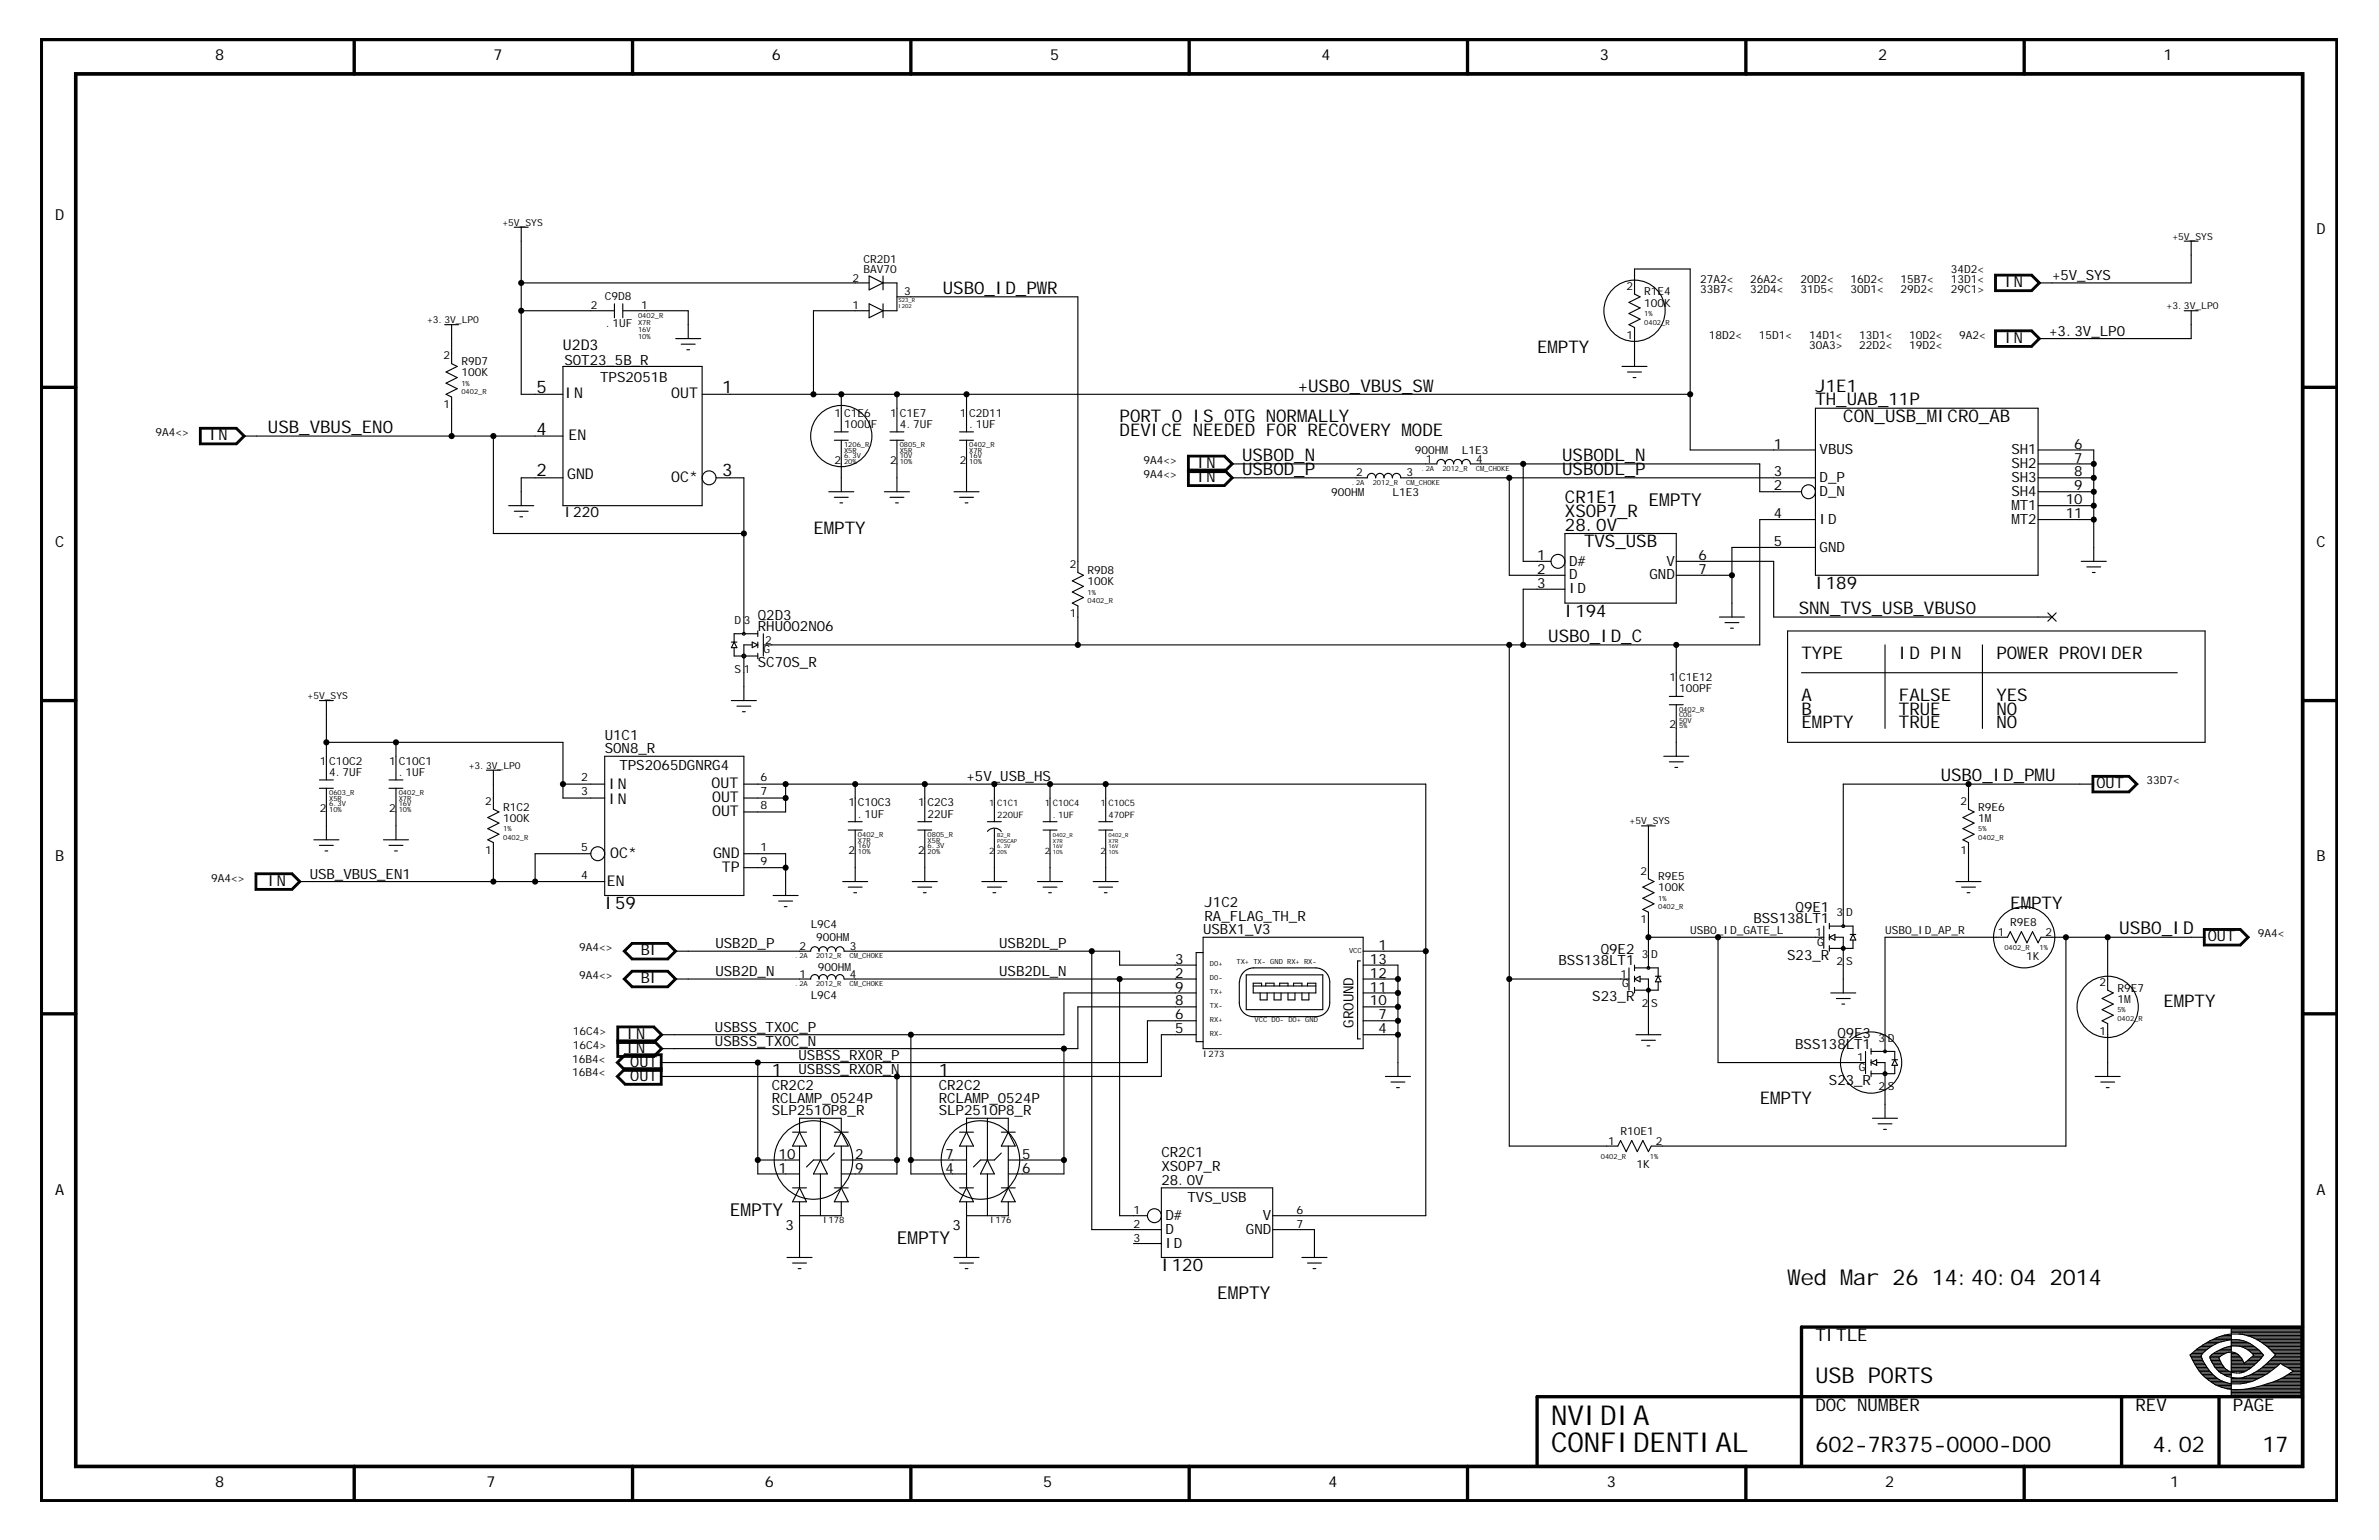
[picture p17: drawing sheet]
<svg xmlns="http://www.w3.org/2000/svg" width="432mm" height="279mm" viewBox="0 0 432 279" stroke-linecap="round" stroke-linejoin="round" font-family="sans-serif">
<defs><g id="words">
<g font-size="5">
<text x="281.5" y="263.5">CONFIDENTIAL</text>
<text x="281.5" y="258.5">NVIDIA</text>
</g>
<g font-size="4">
<text x="324.5" y="233.2">W</text>
<text x="326.8" y="233.2">ed M</text>
<text x="336.4" y="233.2">ar 26 14:40:04 2014</text>
<text x="329.5" y="250.9">USB PORTS</text>
<text x="329.5" y="263.5">602-7R375-0000-D00</text>
<text x="390.7" y="263.5">4.02</text>
<text x="410.6" y="263.5">17</text>
</g>
<g font-size="3.2">
<text x="171.1" y="53.3">USB0_ID_PW</text>
<text x="190.1" y="53.3">R</text>
<text x="279" y="64">EM</text>
<text x="282.8" y="64">PTY</text>
<text x="97.4" y="71.3">5</text>
<text x="131.1" y="71.3">1</text>
<text x="235.5" y="71">+USB0_VBUS_SW</text>
<text x="329.5" y="71">J1E1</text>
<text x="203.2" y="76.6">PORT 0 IS OTG NORM</text>
<text x="237.3" y="76.6">ALLY</text>
<text x="329.5" y="73.6">TH_UAB_11P</text>
<text x="334.6" y="76.6">CON_USB_M</text>
<text x="351.6" y="76.6">ICRO_AB</text>
<text x="48.6" y="78.6">USB_VBUS_EN0</text>
<text x="97.4" y="78.9">4</text>
<text x="203.2" y="79.1">DEVICE NEEDED FOR RECOVERY M</text>
<text x="225.4" y="83.7">USB0D_N</text>
<text x="256.3" y="79.1">ODE</text>
<text x="283.5" y="83.7">USB0DL_N</text>
<text x="97.4" y="86.4">2</text>
<text x="131.1" y="86.4">3</text>
<text x="225.4" y="86.2">USB0D_P</text>
<text x="283.5" y="86.2">USB0DL_P</text>
<text x="284" y="93.8">XSOP7_R</text>
<text x="284" y="91.2">CR1E1</text>
<text x="299.2" y="91.7">EM</text>
<text x="303.1" y="91.7">PTY</text>
<text x="147.6" y="96.8">EM</text>
<text x="151.4" y="96.8">PTY</text>
<text x="284" y="96.3">28.0V</text>
<text x="287.5" y="99.3">TVS_USB</text>
<text x="329.5" y="106.9">I189</text>
<text x="284" y="112">I194</text>
<text x="326.5" y="111.4">SNN_TVS_USB_VBUS0</text>
<text x="281" y="116.5">USB0_ID_C</text>
<text x="327" y="119.5">TYPE</text>
<text x="344.7" y="119.5">ID PIN</text>
<text x="362.3" y="119.5">POW</text>
<text x="368" y="119.5">ER PROVIDER</text>
<text x="327" y="129.6">B</text>
<text x="327" y="127.1">A</text>
<text x="344.7" y="129.6">TRUE</text>
<text x="344.7" y="127.1">FALSE</text>
<text x="362.3" y="127.1">YES</text>
<text x="362.3" y="129.6">NO</text>
<text x="327" y="132.2">EM</text>
<text x="330.8" y="132.2">PTY</text>
<text x="344.7" y="132.2">TRUE</text>
<text x="362.3" y="132.2">NO</text>
<text x="352.2" y="141.8">USB0_ID_PM</text>
<text x="371.2" y="141.8">U</text>
<text x="109.8" y="165">I59</text>
<text x="364.9" y="165">EM</text>
<text x="368.7" y="165">PTY</text>
<text x="384.7" y="169.5">USB0_ID</text>
<text x="392.7" y="182.7">EM</text>
<text x="396.4" y="182.7">PTY</text>
<text x="140.1" y="195.3">1</text>
<text x="170.4" y="195.3">1</text>
<text x="319.4" y="200.4">EM</text>
<text x="323.2" y="200.4">PTY</text>
<text x="132.5" y="220.6">EM</text>
<text x="136.4" y="220.6">PTY</text>
<text x="162.8" y="225.6">EM</text>
<text x="166.7" y="225.6">PTY</text>
<text x="210.8" y="230.7">I120</text>
<text x="220.9" y="235.7">EM</text>
<text x="224.8" y="235.7">PTY</text>
<text x="329.5" y="243.3">TITLE</text>
<text x="329.5" y="255.9">DOC NUM</text>
<text x="342.8" y="255.9">BER</text>
<text x="387.6" y="255.9">REV</text>
<text x="405.3" y="255.9">PAGE</text>
</g>
<g font-size="2.8">
<text x="39" y="10.9">8</text>
<text x="89.6" y="10.9">7</text>
<text x="140.1" y="10.9">6</text>
<text x="190.6" y="10.9">5</text>
<text x="239.8" y="10.9">4</text>
<text x="290.4" y="10.9">3</text>
<text x="340.9" y="10.9">2</text>
<text x="392.7" y="10.9">1</text>
<text x="10" y="40">D</text>
<text x="420.4" y="42.5">D</text>
<text x="363.9" y="52.1">IN</text>
<text x="363.9" y="62.2">IN</text>
<text x="38" y="79.9">IN</text>
<text x="217.4" y="84.9">IN</text>
<text x="217.4" y="87.4">IN</text>
<text x="10" y="99.3">C</text>
<text x="420.4" y="99.3">C</text>
<text x="380.5" y="143">OUT</text>
<text x="10" y="156.2">B</text>
<text x="48.6" y="160.7">IN</text>
<text x="420.4" y="156.2">B</text>
<text x="116.3" y="173.3">BI</text>
<text x="400.7" y="170.8">OUT</text>
<text x="116.3" y="178.4">BI</text>
<text x="113.8" y="188.5">IN</text>
<text x="113.8" y="191">IN</text>
<text x="114.4" y="196.1">OUT</text>
<text x="114.4" y="193.5">OUT</text>
<text x="10" y="216.8">A</text>
<text x="420.4" y="216.8">A</text>
<text x="39" y="269.8">8</text>
<text x="88.3" y="269.8">7</text>
<text x="138.8" y="269.8">6</text>
<text x="189.3" y="269.8">5</text>
<text x="241.1" y="269.8">4</text>
<text x="291.6" y="269.8">3</text>
<text x="342.1" y="269.8">2</text>
<text x="393.9" y="269.8">1</text>
</g>
<g font-size="2.7">
<text x="102.2" y="63.5">U2D3</text>
<text x="102.6" y="72.3">IN</text>
<text x="121.8" y="72.3">OUT</text>
<text x="103.2" y="79.9">EN</text>
<text x="102.9" y="86.8">GND</text>
<text x="121.8" y="87.4">OC*</text>
<text x="110.5" y="143.2">IN</text>
<text x="129.2" y="143">OUT</text>
<text x="110.5" y="145.8">IN</text>
<text x="129.3" y="145.5">OUT</text>
<text x="129.3" y="148.1">OUT</text>
<text x="110.8" y="155.6">OC*</text>
<text x="129.4" y="155.6">GND</text>
<text x="110.2" y="160.7">EN</text>
<text x="131" y="158.2">TP</text>
</g>
<g font-size="2.6">
<text x="372.4" y="50.8">+5V_SYS</text>
<text x="371.9" y="60.9">+3.3V_LP0</text>
<text x="102.4" y="66.2">SOT23_5B_R</text>
<text x="108.9" y="69.3">TPS2051B</text>
<text x="321.9" y="81.4">1</text>
<text x="330.3" y="82.4">VBUS</text>
<text x="365.1" y="82.4">SH1</text>
<text x="376.5" y="81.4">6</text>
<text x="376.5" y="83.9">7</text>
<text x="321.9" y="86.4">3</text>
<text x="321.9" y="89">2</text>
<text x="330.3" y="87.4">D_P</text>
<text x="330.3" y="90">D_N</text>
<text x="365.1" y="84.9">SH2</text>
<text x="365.1" y="87.4">SH3</text>
<text x="365.1" y="90">SH4</text>
<text x="376.5" y="86.4">8</text>
<text x="376.5" y="89">9</text>
<text x="102.4" y="93.8">I220</text>
<text x="321.9" y="94">4</text>
<text x="330.3" y="95">ID</text>
<text x="365.1" y="92.5">M</text>
<text x="365.1" y="95">M</text>
<text x="366.6" y="92.5">T1</text>
<text x="366.6" y="95">T2</text>
<text x="374.9" y="94">11</text>
<text x="374.9" y="91.5">10</text>
<text x="279" y="101.6">1</text>
<text x="308.3" y="101.6">6</text>
<text x="321.9" y="99.1">5</text>
<text x="330.3" y="100.1">GND</text>
<text x="279" y="104.1">2</text>
<text x="279" y="106.6">3</text>
<text x="284.8" y="102.6">D#</text>
<text x="284.8" y="105.1">D</text>
<text x="284.8" y="107.7">ID</text>
<text x="299.4" y="105.1">GND</text>
<text x="302.5" y="102.6">V</text>
<text x="308.3" y="104.1">7</text>
<text x="137.5" y="112.5">Q2D3</text>
<text x="137.5" y="114.5">RHU002N06</text>
<text x="137.5" y="121">SC70S_R</text>
<text x="109.8" y="136.7">SON8_R</text>
<text x="109.8" y="134.2">U1C1</text>
<text x="112.4" y="139.7">TPS2065DGNRG4</text>
<text x="175.4" y="141.8">+5V_USB_HS</text>
<text x="56.2" y="159.4">USB_VBUS_EN1</text>
<text x="218.6" y="164.5">J1C2</text>
<text x="218.6" y="167">RA_FLAG_TH_R</text>
<text x="318.2" y="167.5">BSS138LT1</text>
<text x="325.9" y="165.5">Q9E1</text>
<text x="129.8" y="172.1">USB2D_P</text>
<text x="181.4" y="172.1">USB2DL_P</text>
<text x="218.4" y="169.5">USBX1_V3</text>
<text x="250.2" y="172.3">1</text>
<text x="290.5" y="173.1">Q9E2</text>
<text x="129.8" y="177.1">USB2D_N</text>
<text x="181.4" y="177.1">USB2DL_N</text>
<text x="213.3" y="174.8">3</text>
<text x="213.3" y="177.4">2</text>
<text x="213.3" y="179.9">9</text>
<text x="248.6" y="174.8">13</text>
<text x="248.6" y="177.4">12</text>
<text x="248.6" y="179.9">11</text>
<text x="282.9" y="175.1">BSS138LT1</text>
<text x="324.4" y="174.1">S23_R</text>
<text x="213.3" y="182.4">8</text>
<text x="213.3" y="184.9">6</text>
<text x="248.6" y="182.4">10</text>
<text x="250.2" y="184.9">7</text>
<text x="289" y="181.7">S23_R</text>
<text x="129.8" y="187.2">USBSS_TX0C_P</text>
<text x="129.8" y="189.7">USBSS_TX0C_N</text>
<text x="213.3" y="187.5">5</text>
<text x="245.7" y="186.5" transform="rotate(-90 245.7 186.5)">GROUND</text>
<text x="250.2" y="187.5">4</text>
<text x="325.8" y="190.3">BSS138LT1</text>
<text x="333.5" y="188.2">Q9E3</text>
<text x="140.1" y="197.8">CR2C2</text>
<text x="144.9" y="194.8">USBSS_RX0R_N</text>
<text x="144.9" y="192.3">USBSS_RX0R_P</text>
<text x="170.4" y="197.8">CR2C2</text>
<text x="332" y="196.8">S23_R</text>
<text x="140.1" y="202.4">SLP2510P8_R</text>
<text x="140.1" y="200.1">RCLAM</text>
<text x="147.7" y="200.1">P_0524P</text>
<text x="170.4" y="200.1">RCLAM</text>
<text x="170.4" y="202.4">SLP2510P8_R</text>
<text x="178" y="200.1">P_0524P</text>
<text x="210.8" y="210">CR2C1</text>
<text x="141.3" y="210.2">10</text>
<text x="141.3" y="212.7">1</text>
<text x="155.2" y="210.2">2</text>
<text x="155.2" y="212.7">9</text>
<text x="171.6" y="210.2">7</text>
<text x="171.6" y="212.7">4</text>
<text x="185.5" y="210.2">5</text>
<text x="185.5" y="212.7">6</text>
<text x="210.8" y="212.5">XSOP7_R</text>
<text x="210.8" y="215">28.0V</text>
<text x="211.6" y="221.3">D#</text>
<text x="215.5" y="218">TVS_USB</text>
<text x="229.2" y="221.3">V</text>
<text x="142.6" y="223.1">3</text>
<text x="172.9" y="223.1">3</text>
<text x="211.6" y="223.8">D</text>
<text x="211.6" y="226.4">ID</text>
<text x="226.2" y="223.8">GND</text>
</g>
<g font-size="2.1">
<text x="105.5" y="141.8">2</text>
<text x="138" y="141.8">6</text>
<text x="105.5" y="144.3">3</text>
<text x="138" y="144.3">7</text>
<text x="138" y="146.8">8</text>
<text x="105.5" y="154.4">5</text>
<text x="138" y="154.4">1</text>
<text x="105.5" y="159.4">4</text>
<text x="138" y="156.9">9</text>
<text x="205.7" y="220.3">1</text>
<text x="235.3" y="220.3">6</text>
<text x="205.7" y="225.4">3</text>
<text x="205.7" y="222.8">2</text>
<text x="235.3" y="222.8">7</text>
</g>
<g font-size="2">
<text x="156.8" y="47.8">CR2D1</text>
<text x="154.7" y="51.1">2</text>
<text x="156.8" y="49.6">BAV70</text>
<text x="164.1" y="53.6">3</text>
<text x="295.2" y="52.6">2</text>
<text x="298.4" y="53.6">R1E4</text>
<text x="308.6" y="51.3">27A2&lt;</text>
<text x="308.6" y="53.1">33B7&lt;</text>
<text x="317.7" y="53.1">32D4&lt;</text>
<text x="317.7" y="51.3">26A2&lt;</text>
<text x="326.8" y="53.1">31D5&lt;</text>
<text x="326.8" y="51.3">20D2&lt;</text>
<text x="335.9" y="53.1">30D1&lt;</text>
<text x="335.9" y="51.3">16D2&lt;</text>
<text x="345" y="53.1">29D2&lt;</text>
<text x="345" y="51.3">15B7&lt;</text>
<text x="354.1" y="49.5">34D2&lt;</text>
<text x="354.1" y="53.1">29C1&gt;</text>
<text x="354.1" y="51.3">13D1&lt;</text>
<text x="107.2" y="56.1">2</text>
<text x="109.8" y="54.4">C9D8</text>
<text x="110" y="59.4">.1UF</text>
<text x="116.4" y="56.1">1</text>
<text x="154.7" y="56.1">1</text>
<text x="298.4" y="55.6">100K</text>
<text x="80.5" y="65.2">2</text>
<text x="295.2" y="61.4">1</text>
<text x="310.2" y="61.4">18D2&lt;</text>
<text x="319.3" y="61.4">15D1&lt;</text>
<text x="328.3" y="63.3">30A3&gt;</text>
<text x="328.3" y="61.4">14D1&lt;</text>
<text x="337.4" y="63.3">22D2&lt;</text>
<text x="337.4" y="61.4">13D1&lt;</text>
<text x="346.5" y="63.3">19D2&lt;</text>
<text x="346.5" y="61.4">10D2&lt;</text>
<text x="355.6" y="61.4">9A2&lt;</text>
<text x="83.7" y="68.3">100K</text>
<text x="83.7" y="66.2">R9D7</text>
<text x="80.5" y="74.1">1</text>
<text x="151.5" y="75.6">1</text>
<text x="153.2" y="77.6">100UF</text>
<text x="153.2" y="75.6">C1E6</text>
<text x="161.6" y="75.6">1</text>
<text x="163.3" y="77.6">4.7UF</text>
<text x="163.3" y="75.6">C1E7</text>
<text x="174.2" y="75.6">1</text>
<text x="175.9" y="77.6">.1UF</text>
<text x="175.9" y="75.6">C2D11</text>
<text x="28.2" y="79.1">9A4&lt;&gt;</text>
<text x="256.8" y="82.4">90OHM L1E3</text>
<text x="258.8" y="83.9">1</text>
<text x="267.9" y="83.9">4</text>
<text x="151.5" y="84.2">2</text>
<text x="161.6" y="84.2">2</text>
<text x="174.2" y="84.2">2</text>
<text x="207.6" y="84.2">9A4&lt;&gt;</text>
<text x="207.6" y="86.7">9A4&lt;&gt;</text>
<text x="241.6" y="90">90OHM</text>
<text x="246.2" y="86.4">2</text>
<text x="252.7" y="90">L1E3</text>
<text x="255.3" y="86.4">3</text>
<text x="194.2" y="103.1">2</text>
<text x="197.4" y="106.1">100K</text>
<text x="197.4" y="104.1">R9D8</text>
<text x="133.3" y="113.2">D</text>
<text x="135" y="113.2">3</text>
<text x="194.2" y="112">1</text>
<text x="138.6" y="118.5">G</text>
<text x="138.9" y="116.7">2</text>
<text x="133.3" y="122.1">S</text>
<text x="135" y="122.1">1</text>
<text x="303" y="123.6">1</text>
<text x="304.8" y="125.6">100PF</text>
<text x="304.8" y="123.6">C1E12</text>
<text x="303" y="132.2">2</text>
<text x="58" y="138.7">1</text>
<text x="59.7" y="140.7">4.7UF</text>
<text x="59.7" y="138.7">C10C2</text>
<text x="70.7" y="138.7">1</text>
<text x="72.4" y="140.7">.1UF</text>
<text x="72.4" y="138.7">C10C1</text>
<text x="389.6" y="142.3">33D7&lt;</text>
<text x="58" y="147.3">2</text>
<text x="70.7" y="147.3">2</text>
<text x="88.1" y="146">2</text>
<text x="91.3" y="149.1">100K</text>
<text x="91.3" y="147.1">R1C2</text>
<text x="154" y="146.3">1</text>
<text x="155.7" y="146.3">C10C3</text>
<text x="155.7" y="148.3">.1UF</text>
<text x="166.6" y="146.3">1</text>
<text x="168.4" y="146.3">C2C3</text>
<text x="168.4" y="148.3">22UF</text>
<text x="355.8" y="146">2</text>
<text x="359.1" y="149.1">1M</text>
<text x="359.1" y="147.1">R9E6</text>
<text x="88.1" y="154.9">1</text>
<text x="154" y="154.9">2</text>
<text x="166.6" y="154.9">2</text>
<text x="355.8" y="154.9">1</text>
<text x="38.3" y="159.9">9A4&lt;&gt;</text>
<text x="297.7" y="158.7">2</text>
<text x="301" y="161.7">100K</text>
<text x="301" y="159.7">R9E5</text>
<text x="297.7" y="167.5">1</text>
<text x="333.4" y="166.3">3</text>
<text x="335.1" y="166.3">D</text>
<text x="105.1" y="172.6">9A4&lt;&gt;</text>
<text x="145.1" y="172.3">2</text>
<text x="147.1" y="168.3">L9C4</text>
<text x="148.2" y="170.8">90OHM</text>
<text x="154.3" y="172.3">3</text>
<text x="298" y="173.8">3</text>
<text x="299.7" y="173.8">D</text>
<text x="306.8" y="169.5">USB0_ID_GATE_L</text>
<text x="329.5" y="169.8">1</text>
<text x="329.8" y="171.6">G</text>
<text x="342.1" y="169.5">USB0_ID_AP_R</text>
<text x="362.6" y="169.8">1</text>
<text x="364.9" y="168">R9E8</text>
<text x="371.2" y="169.8">2</text>
<text x="409.8" y="170">9A4&lt;</text>
<text x="105.1" y="177.6">9A4&lt;&gt;</text>
<text x="145.1" y="177.4">1</text>
<text x="148.4" y="176.1">90OHM</text>
<text x="154.3" y="177.4">4</text>
<text x="294.1" y="177.4">1</text>
<text x="294.5" y="179.1">G</text>
<text x="333.4" y="175.1">2</text>
<text x="335.1" y="175.1">S</text>
<text x="367.8" y="174.1">1K</text>
<text x="381.1" y="178.9">2</text>
<text x="384.3" y="179.9">R9E7</text>
<text x="147.1" y="181.2">L9C4</text>
<text x="298" y="182.7">2</text>
<text x="299.7" y="182.7">S</text>
<text x="384.3" y="181.9">1M</text>
<text x="104" y="190.3">16C4&gt;</text>
<text x="104" y="187.7">16C4&gt;</text>
<text x="340.9" y="189">3</text>
<text x="342.6" y="189">D</text>
<text x="381.1" y="187.7">1</text>
<text x="103.8" y="195.3">16B4&lt;</text>
<text x="103.8" y="192.8">16B4&lt;</text>
<text x="337.1" y="192.5">1</text>
<text x="337.4" y="194.3">G</text>
<text x="340.9" y="197.8">2</text>
<text x="342.6" y="197.8">S</text>
<text x="291.9" y="207.7">1</text>
<text x="294.1" y="205.9">R10E1</text>
<text x="300.5" y="207.7">2</text>
<text x="297" y="212">1K</text>
</g>
<g font-size="1.7">
<text x="91.2" y="41">+5V_SYS</text>
<text x="394.3" y="43.5">+5V_SYS</text>
<text x="77.5" y="58.7">+3.3V_LP0</text>
<text x="393.2" y="56.1">+3.3V_LP0</text>
<text x="55.8" y="126.9">+5V_SYS</text>
<text x="85.1" y="139.5">+3.3V_LP0</text>
<text x="295.8" y="149.6">+5V_SYS</text>
</g>
<g font-size="1.6">
<text x="179.5" y="146.3">1</text>
<text x="181" y="146.3">C1C1</text>
<text x="181" y="148.3">220UF</text>
<text x="189.6" y="146.3">1</text>
<text x="191.1" y="146.3">C10C4</text>
<text x="191.1" y="148.3">.1UF</text>
<text x="199.7" y="146.3">1</text>
<text x="201.2" y="148.3">470PF</text>
<text x="201.2" y="146.3">C10C5</text>
<text x="179.5" y="154.9">2</text>
<text x="189.6" y="154.9">2</text>
<text x="199.7" y="154.9">2</text>
<text x="218.4" y="191.8">I273</text>
<text x="149.4" y="221.8">I178</text>
<text x="179.7" y="221.8">I176</text>
</g>
<g font-size="1.3">
<text x="115.8" y="57.6">0402_R</text>
<text x="115.8" y="58.9">X7R</text>
<text x="298.4" y="58.9">0402_R</text>
<text x="298.4" y="57.4">1%</text>
<text x="115.8" y="60.2">16V</text>
<text x="115.8" y="61.4">10%</text>
<text x="83.7" y="71.5">0402_R</text>
<text x="83.7" y="70">1%</text>
<text x="153.2" y="81.1">1206_R</text>
<text x="153.2" y="83.2">6.3V</text>
<text x="153.2" y="82.1">X5R</text>
<text x="163.3" y="83.2">10V</text>
<text x="163.3" y="81.1">0805_R</text>
<text x="163.3" y="82.1">X5R</text>
<text x="175.9" y="81.1">0402_R</text>
<text x="175.9" y="83.2">16V</text>
<text x="175.9" y="82.1">X7R</text>
<text x="153.2" y="84.2">20%</text>
<text x="163.3" y="84.2">10%</text>
<text x="175.9" y="84.2">10%</text>
<text x="245.4" y="88">.2A</text>
<text x="249.2" y="88">2012_R</text>
<text x="255.2" y="88">CM</text>
<text x="256.8" y="88">_CHOKE</text>
<text x="258" y="85.4">.2A</text>
<text x="261.8" y="85.4">2012_R</text>
<text x="267.9" y="85.4">CM</text>
<text x="269.4" y="85.4">_CHOKE</text>
<text x="197.4" y="107.9">1%</text>
<text x="197.4" y="109.4">0402_R</text>
<text x="304.8" y="129.1">0402_R</text>
<text x="304.8" y="130.1">C0G</text>
<text x="304.8" y="131.1">50V</text>
<text x="304.8" y="132.2">5%</text>
<text x="59.7" y="146.3">6.3V</text>
<text x="59.7" y="144.3">0603_R</text>
<text x="59.7" y="145.3">X5R</text>
<text x="59.7" y="147.3">10%</text>
<text x="72.4" y="146.3">16V</text>
<text x="72.4" y="145.3">X7R</text>
<text x="72.4" y="147.3">10%</text>
<text x="72.4" y="144.3">0402_R</text>
<text x="91.3" y="150.8">1%</text>
<text x="91.3" y="152.4">0402_R</text>
<text x="155.7" y="153.9">16V</text>
<text x="155.7" y="154.9">10%</text>
<text x="155.7" y="152.9">X7R</text>
<text x="155.7" y="151.9">0402_R</text>
<text x="168.4" y="151.9">0805_R</text>
<text x="168.4" y="153.9">6.3V</text>
<text x="168.4" y="154.9">20%</text>
<text x="168.4" y="152.9">X5R</text>
<text x="359.1" y="150.8">5%</text>
<text x="359.1" y="152.4">0402_R</text>
<text x="301" y="163.5">1%</text>
<text x="301" y="165">0402_R</text>
<text x="144.3" y="173.8">.2A</text>
<text x="148.1" y="173.8">2012_R</text>
<text x="154.2" y="173.8">CM</text>
<text x="155.7" y="173.8">_CHOKE</text>
<text x="244.9" y="172.8">VCC</text>
<text x="363.8" y="172.3">0402_R</text>
<text x="370.2" y="172.3">1%</text>
<text x="144.3" y="178.9">.2A</text>
<text x="148.1" y="178.9">2012_R</text>
<text x="154.2" y="178.9">CM</text>
<text x="155.7" y="178.9">_CHOKE</text>
<text x="219.6" y="175.4">D0+</text>
<text x="219.6" y="177.9">D0-</text>
<text x="224.4" y="174.8">TX+ TX- GND RX+ RX-</text>
<text x="219.6" y="180.4">TX+</text>
<text x="219.6" y="182.9">TX-</text>
<text x="219.6" y="185.5">RX+</text>
<text x="227.7" y="185.5">VCC D0- D0+ GND</text>
<text x="384.3" y="183.7">5%</text>
<text x="384.3" y="185.2">0402_R</text>
<text x="219.6" y="188">RX-</text>
<text x="290.6" y="210.2">0402_R</text>
<text x="299.5" y="210.2">1%</text>
</g>
<g font-size="1">
<text x="163.1" y="55.9">I202</text>
<text x="163.1" y="54.9">S23_R</text>
<text x="181" y="153.9">6.3V</text>
<text x="181" y="151.9">B2_R</text>
<text x="181" y="152.9">POSCAP</text>
<text x="181" y="154.9">20%</text>
<text x="191.1" y="151.9">0402_R</text>
<text x="191.1" y="152.9">X7R</text>
<text x="191.1" y="153.9">16V</text>
<text x="191.1" y="154.9">10%</text>
<text x="201.2" y="152.9">X7R</text>
<text x="201.2" y="153.9">16V</text>
<text x="201.2" y="154.9">10%</text>
<text x="201.2" y="151.9">0402_R</text>
</g>
</g></defs>
<g fill="none" stroke="#000" stroke-width=".2">
<path d="M7.7 7.4h416.3zM7.7 7.4v264.7zM13.5 13.2h404.7zM13.5 13.2v253.1zM418.2 13.2v253.1zM424 7.4v264.7zM80.7 58.9h2.5zM82 58.9v2.5zM93.3 41.2h2.6zM94.6 51.3h60.6zM94.6 56.4h12.6zM94.6 43.8v7.5z"/>
<path d="M94.6 51.3v5.1zM94.6 56.4v15.1zM94.6 41.2v2.6zM107.2 56.4h4.3zM111.5 55.1v2.5zM113 55.1v2.5zM113 56.4h4.3zM117.3 56.4h7.6zM124.9 56.4v2.5zM124.9 58.9v2.5zM147.6 56.4h7.6zM147.6 56.4v15.1z"/>
<path d="M155.2 51.3h2.5zM155.2 56.4h2.5zM157.7 50.1v2.5zM157.7 55.1v2.5zM157.7 50.1l2.6 1.2zM157.7 52.6l2.6-1.3zM157.7 57.6l2.6-1.2zM157.7 55.1l2.6 1.3zM160.3 55.1v2.5zM160.3 50.1v2.5zM160.3 51.3h2.5zM160.3 56.4h2.5z"/>
<path d="M162.8 51.3v5.1zM162.8 53.9h2.5zM165.3 53.9h30.3zM195.6 53.9v47.9zM295.7 54.9l2 1zM295.7 54.9l2-1zM295.7 56.9l2-1zM295.7 56.9l2 1zM295.7 58.9l1 .5zM295.7 58.9l2-1zM296.7 48.8h10.1zM296.7 48.8v2.5z"/>
<path d="M296.7 51.3v2zM296.7 53.3l1 .6zM296.7 59.4v2zM306.8 48.8v22.7zM362 49.8h6.8zM362 49.8v3.1zM362 52.9h6.8zM362 59.9h6.8zM362 59.9v3.1zM362.1 49.9h6.7zM362.1 49.9v2.9zM362.1 52.8h6.7z"/>
<path d="M362.1 60h6.7zM362.1 60v2.9zM362.2 50h6.5zM362.2 50v2.7zM362.2 52.7h6.5zM362.3 50.1h6.4zM362.3 50.1v2.5zM362.3 52.6h6.4zM368.7 50.1l1.2 1.2zM368.7 52.6l1.2-1.3zM368.7 50l1.4 1.3zM368.8 49.9l1.4 1.4z"/>
<path d="M368.8 52.8l1.4-1.5zM368.8 60l1.4 1.4zM368.8 49.8l1.6 1.5zM368.8 52.9l1.6-1.6zM368.8 59.9l1.6 1.5zM369.9 51.3h2.5zM370.1 51.3l-1.4 1.4zM372.4 51.3h25.3zM396.4 43.8h2.6zM396.4 56.4h2.6zM397.7 43.8v2.5zM397.7 56.4v2.5z"/>
<path d="M397.7 46.3v5zM397.7 58.9v2.5zM36.2 77.5h6.8zM36.2 77.5v3.2zM36.3 77.6h6.6zM36.3 77.6v3zM36.4 77.7h6.5zM36.4 77.7v2.8zM36.5 77.9h6.3zM36.5 77.9v2.5zM42.8 77.9l1.3 1.2zM42.9 77.7l1.3 1.4z"/>
<path d="M42.9 77.6l1.5 1.5zM43 77.5l1.5 1.6zM44.1 79.1h2.5zM44.1 79.1l-1.3 1.3zM44.4 79.1l-1.5 1.5zM46.6 79.1h35.4zM81 67.5l2 1zM81 67.5l2-1zM81 69.5l2-1zM81 69.5l2 1zM81 71.5l1 .5zM81 71.5l2-1z"/>
<path d="M82 79.1h7.6zM82 61.4v2.6zM82 74.1v5zM82 64v2zM82 66l1 .5zM82 72v2.1zM89.6 79.1h7.5zM89.6 79.1v17.7zM94.6 71.5h2.5zM97.1 71.5h5.1zM97.1 79.1h5.1zM102.2 66.5h25.2z"/>
<path d="M102.2 66.5v25.2zM122.6 61.4h4.6zM123.6 62.4h2.6zM124.7 63.5h.5zM127.4 71.5h5.1zM127.4 66.5v25.2zM132.5 71.5h15.1zM147.6 71.5h5.1zM151.4 79.9h2.6zM151.4 78.4h2.6zM152.7 71.5h10.1zM152.7 71.5v2.6z"/>
<path d="M152.7 74.1v4.3zM152.7 79.9v4.3zM161.5 79.9h2.6zM161.5 78.4h2.6zM162.8 71.5h12.6zM162.8 71.5v2.6zM162.8 74.1v4.3zM162.8 79.9v4.3zM174.2 79.9h2.5zM174.2 78.4h2.5zM175.4 71.5h131.4zM175.4 71.5v2.6z"/>
<path d="M175.4 74.1v4.3zM175.4 79.9v4.3zM294.4 66.5h4.5zM295.4 67.5h2.5zM296.4 68.5h.5zM296.7 64v2.5zM296.7 61.4v2.6zM306.8 71.5v10.1zM329.5 74.1h40.4zM329.5 74.1v30.3zM362 63h6.8zM362.1 62.9h6.7z"/>
<path d="M362.2 60.1h6.5zM362.2 60.1v2.7zM362.2 62.8h6.5zM362.3 60.2h6.4zM362.3 60.2v2.5zM362.3 62.7h6.4zM368.7 60.2l1.2 1.2zM368.7 62.7l1.2-1.3zM368.7 60.1l1.4 1.3zM368.7 62.8l1.4-1.4zM368.8 62.9l1.4-1.5zM368.8 63l1.6-1.6z"/>
<path d="M369.9 74.1v30.3zM369.9 61.4h2.5zM372.4 61.4h25.3zM36.2 80.7h6.8zM36.3 80.6h6.6zM36.4 80.5h6.5zM36.5 80.4h6.3zM42.9 80.5l1.3-1.4zM43 80.7l1.5-1.6zM89.6 96.8h45.4zM92.3 91.7h4.6zM93.3 92.8h2.6z"/>
<path d="M94.3 93.8h.6zM94.6 86.7v2.5zM94.6 86.7h2.5zM94.6 89.2v2.5zM97.1 86.7h5.1zM102.2 91.7h25.2zM130 86.7h2.5zM132.5 86.7h2.5zM135 86.7v10.1zM135 96.8v15.2zM150.4 89.2h4.6zM151.4 90.2h2.6z"/>
<path d="M152.4 91.2h.5zM152.7 84.2v2.5zM152.7 86.7v2.5zM160.5 89.2h4.6zM161.5 90.2h2.6zM162.5 91.2h.6zM162.8 84.2v2.5zM162.8 86.7v2.5zM173.2 89.2h4.5zM174.2 90.2h2.5zM175.2 91.2h.5zM175.4 84.2v2.5z"/>
<path d="M175.4 86.7v2.5zM215.5 82.6h6.8zM215.5 82.6v3.1zM215.5 85.7h6.8zM215.5 85.1h6.8zM215.5 85.1v3.2zM215.5 88.3h6.8zM215.6 82.7h6.7zM215.6 82.7v2.9zM215.6 85.6h6.7zM215.6 85.2h6.7zM215.6 85.2v3z"/>
<path d="M215.6 88.2h6.7zM215.7 82.8h6.5zM215.7 82.8v2.7zM215.7 85.5h6.5zM215.7 85.3h6.5zM215.7 85.3v2.8zM215.7 88.1h6.5zM215.8 82.9h6.4zM215.8 82.9v2.5zM215.8 85.4h6.4zM215.8 85.4v2.6zM215.8 88h6.4z"/>
<path d="M222.2 82.9l1.2 1.3zM222.2 85.4l1.2-1.2zM222.2 85.4l1.2 1.3zM222.2 88l1.2-1.3zM222.2 82.8l1.4 1.4zM222.2 85.5l1.4-1.3zM222.2 85.3l1.4 1.4zM222.2 88.1l1.4-1.4zM222.3 82.7l1.4 1.5zM222.3 85.6l1.4-1.4zM222.3 85.2l1.4 1.5zM222.3 82.6l1.6 1.6z"/>
<path d="M222.3 85.7l1.6-1.5zM222.3 85.1l1.6 1.6zM222.3 88.3l1.6-1.6zM223.4 84.2h2.5zM223.4 86.7h2.5zM223.7 86.7l-1.4 1.5zM225.9 84.2h32.9zM225.9 86.7h20.3zM246.2 86.7h2zM248.2 86.7a.76 .76 0 0 1 .7-.8 .76 .76 0 0 1 .8 .8 .76 .76 0 0 1 .8-.8 .76 .76 0 0 1 .7 .8 .76 .76 0 0 1 .8-.8 .76 .76 0 0 1 .7 .8M252.7 86.7a.76 .76 0 0 1 .8-.8 .76 .76 0 0 1 .7 .8M254.2 86.7h2.1z"/>
<path d="M256.3 86.7h17.6zM258.8 84.2h2zM260.8 84.2a.76 .76 0 0 1 .8-.8 .76 .76 0 0 1 .7 .8 .76 .76 0 0 1 .8-.8 .76 .76 0 0 1 .7 .8 .76 .76 0 0 1 .8-.8 .76 .76 0 0 1 .8 .8 .76 .76 0 0 1 .7-.8 .76 .76 0 0 1 .8 .8M266.9 84.2h2zM268.9 84.2h7.6zM273.9 86.7h48zM273.9 86.7v17.7zM276.5 84.2h42.9zM276.5 84.2v17.6zM284 96.8h20.3zM284 96.8v12.6zM304.3 96.8v12.6z"/>
<path d="M306.8 81.6h15.1zM314.4 99.3h7.5zM314.4 99.3v5.1zM319.4 84.2v5zM319.4 94.3h2.5zM319.4 89.2h2.5zM319.4 94.3v22.7zM321.9 86.7h7.6zM321.9 81.6h7.6zM321.9 89.2h5.1zM321.9 94.3h7.6zM321.9 99.3h7.6z"/>
<path d="M369.9 81.6h7.6zM369.9 86.7h7.6zM369.9 84.2h7.6zM369.9 89.2h7.6zM369.9 91.7h7.6zM369.9 94.3h7.6zM377.5 84.2h2.5zM377.5 81.6h2.5zM377.5 86.7h2.5zM377.5 89.2h2.5zM377.5 91.7h2.5zM377.5 94.3h2.5z"/>
<path d="M380 81.6v2.6zM380 84.2v2.5zM380 86.7v2.5zM380 89.2v2.5zM380 91.7v2.6zM380 94.3v5zM380 99.3v2.5zM132.7 116.5h1.1zM132.7 117.5h1.1zM133.2 115v1.5zM133.2 116.5l.6 1zM133.2 116.5l-.5 1z"/>
<path d="M133.2 117.5v1.5zM133.2 115h4.3zM133.2 119h4.3zM135 112v3zM135 117v5.1zM135 117h1.5zM136.5 116.5v1zM136.5 117.5l1-.5zM136.5 116.5l1 .5zM137.5 118.5v1zM137.5 114.5v1zM137.5 116.5v1z"/>
<path d="M138.6 115v4zM138.6 117h1.5zM140.1 117h55.5zM194.6 105.4l2 1zM194.6 105.4l2-1zM194.6 107.4l2-1zM194.6 107.4l2 1zM194.6 109.4l1 .5zM194.6 109.4l2-1zM195.6 101.8v2.1zM195.6 103.9l1 .5zM195.6 109.9v2.1z"/>
<path d="M195.6 117h78.3zM195.6 112v5zM273.9 104.4h5.1zM273.9 117h2.6zM273.9 117v60.6zM276.5 117h27.8zM276.5 106.9h2.5zM276.5 101.8h2.5zM276.5 106.9v10.1zM279 101.8h2.5zM279 104.4h5zM279 106.9h5z"/>
<path d="M284 109.4h20.3zM304.3 101.8h5zM304.3 104.4h5zM304.3 117h15.1zM304.3 117v5.1zM309.3 101.8h12.6zM309.3 104.4h5.1zM312.1 112h4.5zM313.1 113h2.5zM314.1 114h.5zM314.4 109.4v2.6zM314.4 104.4v5z"/>
<path d="M321.9 112h48zM321.9 101.8v10.2zM324.5 114.5h75.7zM324.5 114.5v20.2zM329.5 104.4h40.4zM342.1 117v15.2zM359.8 117v15.2zM369.9 112h2.5zM371.7 111.2l1.5 1.5zM373.2 111.2l-1.5 1.5zM377.8 101.8h4.5zM378.8 102.9h2.5z"/>
<path d="M379.8 103.9h.5zM400.2 114.5v20.2zM58 127.1h2.5zM59.2 134.7h12.7zM59.2 129.6v5.1zM59.2 134.7v2.5zM59.2 127.1v2.5zM59.2 137.2v4.3zM71.9 137.2v4.3zM71.9 134.7h30.3zM71.9 134.7v2.5zM88.3 139.7h2.5z"/>
<path d="M89.6 139.7v2.6zM102.2 134.7v7.6zM109.8 137.2h25.2zM109.8 137.2v25.3zM132.7 127.1h4.6zM133.8 128.1h2.5zM134.8 129.1h.5zM135 122.1v2.5zM135 124.6v2.5zM135 137.2v25.3zM302 137.2h4.5zM303 138.2h2.5z"/>
<path d="M303 127.9h2.5zM303 126.3h2.5zM304 139.2h.5zM304.3 134.7v2.5zM304.3 132.2v2.5zM304.3 122.1v4.2zM304.3 127.9v4.3zM324.5 134.7h75.7zM327 122.1h68.2zM46.3 158.4h6.8zM46.3 158.4v3.1zM46.4 158.5h6.6z"/>
<path d="M46.4 158.5v2.9zM46.5 158.6h6.5zM46.5 158.6v2.7zM46.6 158.7h6.3zM46.6 158.7v2.5zM52.9 158.7l1.3 1.2zM53 158.6l1.3 1.3zM53 158.5l1.5 1.4zM53.1 158.4l1.5 1.5zM54.2 159.9h2.5zM54.6 159.9l-1.5 1.6zM56.7 159.9h32.9z"/>
<path d="M57 152.4h4.5zM58 143h2.5zM58 141.5h2.5zM58 153.4h2.5zM59 154.4h.5zM59.2 147.3v2.5zM59.2 143v4.3zM59.2 149.8v2.6zM69.6 152.4h4.5zM70.6 143h2.5zM70.6 141.5h2.5zM70.6 153.4h2.5z"/>
<path d="M71.6 154.4h.5zM71.9 143v4.3zM71.9 149.8v2.6zM71.9 147.3v2.5zM88.5 148.3l2.1 1zM88.5 148.3l2.1-1zM88.5 150.3l2.1-1zM88.5 150.3l2.1 1.1zM88.5 152.4l1.1 .5zM88.5 152.4l2.1-1zM89.6 142.3v2.5zM89.6 159.9h7.5z"/>
<path d="M89.6 154.9v5zM89.6 144.8v2zM89.6 146.8l1 .5zM89.6 152.9v2zM97.1 154.9h10.1zM97.1 159.9h10.1zM97.1 154.9v5zM102.2 142.3h5zM102.2 144.8h5zM102.2 142.3v2.5zM107.2 144.8h2.6zM107.2 142.3h2.6z"/>
<path d="M107.2 159.9h2.6zM135 142.3h2.5zM135 147.3h2.5zM135 144.8h2.5zM135 154.9h2.5zM135 157.4h2.5zM137.5 157.4h5.1zM137.5 154.9h5.1zM137.5 147.3h5.1zM137.5 144.8h5.1zM137.5 142.3h5.1zM142.6 142.3h12.6z"/>
<path d="M142.6 142.3v2.5zM142.6 144.8v2.5zM142.6 154.9v2.5zM142.6 157.4v2.5zM142.6 159.9v2.6zM152.9 159.9h4.6zM154 150.6h2.5zM154 149.1h2.5zM155.2 142.3h12.7zM155.2 142.3v2.5zM155.2 154.9v2.5zM155.2 157.4v2.5z"/>
<path d="M155.2 144.8v4.3zM155.2 150.6v4.3zM165.6 159.9h4.5zM166.6 150.6h2.5zM166.6 149.1h2.5zM167.9 157.4v2.5zM167.9 142.3h12.6zM167.9 142.3v2.5zM167.9 154.9v2.5zM167.9 144.8v4.3zM167.9 150.6v4.3zM178.2 159.9h4.6z"/>
<path d="M179.2 149.1h2.5zM179.2 150.8a1.62 1.62 0 0 1 2.5 0M180.5 142.3h10.1zM180.5 142.3v2.5zM180.5 154.9v2.5zM180.5 157.4v2.5zM180.5 144.8v4.3zM180.5 150.3v4.6zM188.3 159.9h4.6zM189.3 150.6h2.5zM189.3 149.1h2.5zM190.6 157.4v2.5z"/>
<path d="M190.6 144.8v4.3zM190.6 150.6v4.3zM190.6 142.3h10.1zM190.6 142.3v2.5zM190.6 154.9v2.5zM198.4 159.9h4.6zM199.4 150.6h2.6zM199.4 149.1h2.6zM200.7 157.4v2.5zM200.7 144.8v4.3zM200.7 150.6v4.3zM200.7 142.3h58.1z"/>
<path d="M200.7 142.3v2.5zM200.7 154.9v2.5zM258.8 142.3v30.3zM297.9 149.8h2.6zM299.2 149.8v2.6zM299.2 152.4v5zM299.2 157.4v2zM299.2 159.4l1 .5zM334.6 142.3h22.7zM334.6 142.3v22.7zM355 159.9h4.6zM356.3 148.3l2 1z"/>
<path d="M356.3 148.3l2-1zM356.3 150.3l2-1zM356.3 150.3l2 1.1zM356.3 152.4l1 .5zM356.3 152.4l2-1zM357.3 157.4v2.5zM357.3 144.8v2zM357.3 146.8l1 .5zM357.3 152.9v2zM357.3 142.3h20.2zM357.3 142.3v2.5zM357.3 154.9v2.5z"/>
<path d="M377.5 142.3h2.5zM379.7 140.7h6.8zM379.7 143.8h6.8zM379.7 140.7v3.1zM379.8 140.8h6.6zM379.8 143.7h6.6zM379.8 140.8v2.9zM379.9 140.9h6.5zM379.9 143.6h6.5zM379.9 140.9v2.7zM380 141v2.5zM380 141h6.3z"/>
<path d="M380 143.5h6.3zM386.3 141l1.3 1.3zM386.3 143.5l1.3-1.2zM386.4 140.9l1.4 1.4zM386.4 143.6l1.4-1.3zM386.4 140.8l1.5 1.5zM386.4 143.7l1.5-1.4zM386.5 143.8l1.6-1.5zM386.5 140.7l1.6 1.6zM46.3 161.5h6.8zM46.4 161.4h6.6zM46.5 161.3h6.5z"/>
<path d="M46.6 161.2h6.3zM52.9 161.2l1.3-1.3zM53 161.3l1.3-1.4zM53 161.4l1.5-1.5zM109.8 162.5h25.2zM113.1 172.6l1.6 1.5zM113.1 172.6l1.6-1.6zM113.1 177.6l1.6 1.6zM113.1 177.6l1.6-1.5zM113.2 172.6l1.5 1.4zM113.2 172.6l1.5-1.5zM113.2 177.6l1.5 1.5z"/>
<path d="M113.2 177.6l1.5-1.4zM113.4 172.6l1.4 1.3zM113.4 172.6l1.4-1.4zM113.4 177.6l1.4 1.4zM113.4 177.6l1.4-1.3zM113.5 172.6l1.3 1.2zM113.5 172.6l1.3-1.3zM113.5 177.6l1.3 1.3zM113.5 177.6l1.3-1.2zM114.7 171h6.6zM114.7 174.1h6.6zM114.7 176.1h6.6z"/>
<path d="M114.7 179.2h6.6zM114.7 171.1h6.5zM114.7 174h6.5zM114.7 176.2h6.5zM114.7 179.1h6.5zM114.8 171.2h6.4zM114.8 173.9h6.4zM114.8 176.3h6.4zM114.8 179h6.4zM114.8 171.3h6.3zM114.8 173.8h6.3zM114.8 176.4h6.3z"/>
<path d="M114.8 178.9h6.3zM121.1 171.3l1.3 1.3zM121.1 173.8l1.3-1.2zM121.1 176.4l1.3 1.2zM121.1 178.9l1.3-1.3zM121.2 171.2l1.3 1.4zM121.2 173.9l1.3-1.3zM121.2 176.3l1.3 1.3zM121.2 179l1.3-1.4zM121.2 171.1l1.5 1.5zM121.2 174l1.5-1.4zM121.2 176.2l1.5 1.4z"/>
<path d="M121.2 179.1l1.5-1.5zM121.3 171l1.5 1.6zM121.3 174.1l1.5-1.5zM121.3 176.1l1.5 1.5zM121.3 179.2l1.5-1.6zM122.4 172.6h2.5zM122.4 177.6h2.5zM124.9 177.6h20.2zM124.9 172.6h20.2zM140.3 162.5h4.6zM141.3 163.5h2.6zM142.3 164.5h.5z"/>
<path d="M145.1 172.6h2zM145.1 177.6h2zM147.1 172.6a.76 .76 0 0 1 .8-.8 .76 .76 0 0 1 .8 .8 .76 .76 0 0 1 .7-.8 .76 .76 0 0 1 .8 .8M147.1 177.6a.76 .76 0 0 1 .8-.8 .76 .76 0 0 1 .8 .8 .76 .76 0 0 1 .7-.8 .76 .76 0 0 1 .8 .8M150.2 172.6a.76 .76 0 0 1 .7-.8 .76 .76 0 0 1 .8 .8 .76 .76 0 0 1 .7-.8 .76 .76 0 0 1 .8 .8M150.2 177.6a.76 .76 0 0 1 .7-.8 .76 .76 0 0 1 .8 .8 .76 .76 0 0 1 .7-.8 .76 .76 0 0 1 .8 .8M153.2 172.6h2zM153.2 177.6h2zM154 161h2.5zM155 162h.5zM155.2 172.6h43zM155.2 177.6h48z"/>
<path d="M166.6 161h2.5zM167.6 162h.5zM179.2 161h2.5zM180.2 162h.5zM189.3 161h2.5zM190.3 162h.5zM198.2 172.6h5zM198.2 172.6v50.5zM199.4 161h2.6zM200.4 162h.5zM203.2 172.6v2.5zM203.2 175.1h10.1z"/>
<path d="M203.2 177.6h10.1zM203.2 177.6v43zM213.3 175.1h3.8zM213.3 177.6h3.8zM217.1 172.8h1.3zM217.1 172.8v16.2zM218.4 170h29zM218.4 170v20.3zM224.9 178.1v3.8zM226.2 176.9h13.9zM226.2 176.9v6.3zM227.5 178.9h11.3z"/>
<path d="M227.5 175.6h11.3zM227.5 178.4h1.5zM227.5 178.4v1.7zM227.5 175.6a2.58 2.58 0 0 0-2.5 2.5M229 178.4v.5zM229.7 178.4v.5zM229.7 178.4h1.6zM231.3 178.4v.5zM232.3 178.4h1.5zM232.3 178.4v.5zM233.8 178.4v.5zM234.8 178.4v.5z"/>
<path d="M234.8 178.4h1.5zM236.3 178.4v.5zM237.3 178.4v.5zM237.3 178.4h1.5zM238.8 175.6a2.58 2.58 0 0 1 2.6 2.5M238.8 178.4v1.7zM240.1 176.9v6.3zM241.4 178.1v3.8zM246.4 174.3h.5zM246.4 174.3v14.2zM247.4 172.6h3.8zM247.4 177.6h3.8z"/>
<path d="M247.4 175.1h3.8zM247.4 170v20.3zM251.2 172.6h7.6zM251.2 175.1h2.5zM251.2 177.6h2.5zM253.7 175.1v2.5zM253.7 177.6v2.5zM258.8 172.6v48zM273.9 177.6h20.2zM273.9 177.6v30.3zM294.1 177.6h1.6zM295.7 175.6v4z"/>
<path d="M296.7 179.1v1zM296.7 175.6h4.3zM296.7 175.1v1zM296.7 177.1v1zM296.7 179.6h4.3zM296.7 177.6l1-.5zM296.7 177.6l1 .5zM297.7 177.1v1zM297.7 177.6h1.5zM298.2 161l2 1zM298.2 161l2-1.1zM298.2 163l2-1z"/>
<path d="M298.2 163l2 1zM298.2 165l1 .5zM298.2 165l2-1zM299.2 172.6v3zM299.2 177.6v5.1zM299.2 170h12.6zM299.2 167.5v2.5zM299.2 170v2.6zM299.2 165.5v2zM300.5 177.1h1zM300.5 178.1h1zM301 175.6v1.5z"/>
<path d="M301 177.1l.5 1zM301 177.1l-.5 1zM301 178.1v1.5zM311.8 170h17.7zM311.8 170v22.8zM329.5 170h1.5zM331 168v4.1zM332 171.6v1zM332 168h4.3zM332 167.5v1zM332 169.5v1.1zM332 172.1h4.3z"/>
<path d="M332 170l1-.5zM332 170l1 .6zM333 169.5v1.1zM333 170h1.6zM334.6 177.6v2.5zM334.6 175.1v2.5zM334.6 165v3zM334.6 170v5.1zM335.8 169.5h1zM335.8 170.6h1zM336.3 168v1.5zM336.3 169.5l.5 1.1z"/>
<path d="M336.3 169.5l-.5 1.1zM336.3 170.6v1.5zM342.1 170h20.2zM342.1 170v17.7zM356 161h2.6zM357 162h.5zM362.3 170h2.1zM364.9 169l1 2.1zM364.9 169l-.5 1zM366.9 169l1 2.1zM366.9 169l-1 2.1zM368.9 169l-1 2.1z"/>
<path d="M368.9 169l1 2.1zM370.4 170l-.5 1.1zM370.4 170h2zM372.4 170h2.6zM375 170h7.6zM375 170v37.9zM382.6 170h15.1zM382.6 170v7.6zM382.6 177.6v2zM382.6 179.6l1 .5zM397.7 170h2.5zM399.9 168.5h6.8z"/>
<path d="M399.9 171.6h6.8zM399.9 168.5v3.1zM400 168.6h6.7zM400 171.5h6.7zM400 168.6v2.9zM400.1 168.7h6.5zM400.1 171.4h6.5zM400.1 168.7v2.7zM400.2 168.8v2.5zM400.2 168.8h6.3zM400.2 171.3h6.3zM406.5 168.8l1.3 1.2z"/>
<path d="M406.6 168.7l1.4 1.3zM406.7 168.6l1.4 1.4zM406.7 171.5l1.4-1.5zM406.7 171.6l1.6-1.6zM406.7 168.5l1.6 1.5zM407.8 170l-1.3 1.3zM408 170l-1.4 1.4zM111.8 195.3l1.6 1.6zM111.8 195.3l1.6-1.6zM111.8 192.8l1.6 1.5zM111.8 192.8l1.6-1.6zM112 186.2h6.7z"/>
<path d="M112 186.2v3.1zM112 189.3h6.7zM112 188.7h6.7zM112 188.7v3.1zM112 191.8h6.7zM112 195.3l1.4-1.5zM112 195.3l1.4 1.5zM112 192.8l1.4-1.5zM112 192.8l1.4 1.4zM112.1 186.3h6.6zM112.1 186.3v2.9zM112.1 189.2h6.6z"/>
<path d="M112.1 188.8h6.6zM112.1 188.8v2.9zM112.1 191.7h6.6zM112.1 195.3l1.4-1.4zM112.1 195.3l1.4 1.4zM112.1 192.8l1.4-1.4zM112.1 192.8l1.4 1.3zM112.2 186.4h6.4zM112.2 186.4v2.7zM112.2 189.1h6.4zM112.2 188.9h6.4zM112.2 188.9v2.7z"/>
<path d="M112.2 191.6h6.4zM112.3 186.5h6.3zM112.3 186.5v2.5zM112.3 189h6.3zM112.3 189v2.5zM112.3 191.5h6.3zM112.3 195.3l1.2-1.3zM112.3 195.3l1.2 1.3zM112.3 192.8l1.2-1.3zM112.3 192.8l1.2 1.2zM113.4 193.7h6.8zM113.4 196.9h6.8z"/>
<path d="M113.4 191.2h6.8zM113.4 194.3h6.8zM113.4 193.8h6.7zM113.4 196.8h6.7zM113.4 191.3h6.7zM113.4 194.2h6.7zM113.5 193.9h6.5zM113.5 196.7h6.5zM113.5 191.4h6.5zM113.5 194.1h6.5zM113.5 194h6.4zM113.5 196.6h6.4z"/>
<path d="M113.5 191.5h6.4zM118.6 186.5l1.3 1.2zM118.6 189l1.3-1.3zM118.6 189l1.3 1.3zM118.6 191.5l1.3-1.2zM118.6 186.4l1.4 1.3zM118.6 188.9l1.4 1.4zM118.7 186.3l1.5 1.4zM118.7 189.2l1.5-1.5zM118.7 188.8l1.5 1.5zM118.7 191.7l1.5-1.4zM118.7 186.2l1.6 1.5z"/>
<path d="M118.7 189.3l1.6-1.6zM118.7 188.7l1.6 1.6zM118.7 191.8l1.6-1.5zM119.9 187.7h2.5zM119.9 190.3h2.5zM119.9 194v2.6zM119.9 195.3h2.5zM119.9 191.5v2.5zM119.9 192.8h2.5zM120 193.9v2.8zM120 191.4v2.7zM120 187.7l-1.4 1.4z"/>
<path d="M120 190.3l-1.4 1.3zM120.1 193.8v3zM120.1 191.3v2.9zM120.2 193.7v3.2zM120.2 191.2v3.1zM122.4 190.3h70.7zM122.4 187.7h42.9zM122.4 195.3h40.4zM122.4 192.8h15.1zM137.5 192.8h70.8zM137.5 192.8v17.7zM162.8 195.3h48z"/>
<path d="M162.8 195.3v15.2zM165.3 187.7h27.8zM165.3 187.7v22.8zM193.1 180.1h20.2zM193.1 180.1v7.6zM193.1 190.3h2.5zM193.1 190.3v20.2zM195.6 182.7h17.7zM195.6 182.7v7.6zM208.3 185.2h5zM208.3 185.2v7.6zM210.8 187.7h2.5z"/>
<path d="M210.8 187.7v7.6zM213.3 180.1h3.8zM213.3 182.7h3.8zM213.3 187.7h3.8zM213.3 185.2h3.8zM217.1 189h1.3zM218.4 190.3h29zM224.9 181.9a2.53 2.53 0 0 0 2.6 2.5M226.2 183.2h13.9zM227.5 180.1h11.3zM227.5 184.4h11.3zM228.7 180.1v1.3z"/>
<path d="M228.7 181.4h1.3zM230 180.1v1.3zM231.3 180.1v1.3zM231.3 181.4h1.2zM232.5 180.1v1.3zM233.8 180.1v1.3zM233.8 181.4h1.2zM235 180.1v1.3zM236.3 180.1v1.3zM236.3 181.4h1.3zM237.6 180.1v1.3zM241.4 181.9a2.53 2.53 0 0 1-2.6 2.5"/>
<path d="M246.4 188.5h.5zM247.4 180.1h3.8zM247.4 185.2h3.8zM247.4 182.7h3.8zM247.4 187.7h3.8zM251.2 180.1h2.5zM251.2 182.7h2.5zM251.2 185.2h2.5zM251.2 187.7h2.5zM251.5 195.3h4.5zM252.5 196.3h2.5zM253.5 197.3h.5z"/>
<path d="M253.7 192.8v2.5zM253.7 180.1v2.6zM253.7 182.7v2.5zM253.7 185.2v2.5zM253.7 187.7v5.1zM296.9 187.7h4.6zM297.9 188.7h2.6zM298.9 189.7h.6zM299.2 185.2v2.5zM299.2 182.7v2.5zM311.8 192.8h25.3zM332.3 180.1h4.5z"/>
<path d="M333.3 181.2h2.5zM334.3 182.2h.5zM337.1 192.8h1.5zM338.6 190.8v4zM339.6 194.3v1zM339.6 190.8h4.3zM339.6 190.3v1zM339.6 192.3v1zM339.6 194.8h4.3zM339.6 192.8l1-.5zM339.6 192.8l1 .5zM340.6 192.3v1z"/>
<path d="M340.6 192.8h1.5zM342.1 187.7v3.1zM342.1 192.8v5zM342.1 197.8v2.6zM343.4 192.3h1zM343.4 193.3h1zM343.9 190.8v1.5zM343.9 192.3l.5 1zM343.9 192.3l-.5 1zM343.9 193.3v1.5zM380.3 195.3h4.5zM381.3 196.3h2.5z"/>
<path d="M381.5 181.2l2.1 1zM381.5 181.2l2.1-1.1zM381.5 183.2l2.1-1zM381.5 183.2l2.1 1zM381.5 185.2l1.1 .5zM381.5 185.2l2.1-1zM382.3 197.3h.5zM382.6 187.7v5.1zM382.6 185.7v2zM382.6 192.8v2.5zM137.5 213h5.1zM137.5 210.5h5.1z"/>
<path d="M137.5 210.5v2.5zM142.6 210.5h2.5zM142.6 213h2.5zM143.9 205.4h2.5zM143.9 207.9h2.5zM143.9 215.5h2.5zM143.9 218h2.5zM145.1 202.9h7.6zM145.1 205.4l-1.2 2.5zM145.1 205.4l1.3 2.5zM145.1 202.9v2.5zM145.1 207.9v7.6z"/>
<path d="M145.1 215.5l-1.2 2.5zM145.1 215.5l1.3 2.5zM145.1 218v5.1zM147.6 213h2.6zM147.6 210.5h2.6zM147.6 210.5l-1.2 1.2zM148.9 202.9v7.6zM148.9 210.5l1.3 2.5zM148.9 213v7.6zM148.9 210.5l-1.3 2.5zM150.2 210.5l1.2-1.3zM151.4 205.4h2.6z"/>
<path d="M151.4 207.9h2.6zM151.4 218h2.6zM151.4 215.5h2.6zM152.7 205.4l-1.3 2.5zM152.7 205.4l1.3 2.5zM152.7 202.9v2.5zM152.7 207.9v7.6zM152.7 210.5h2.5zM152.7 213h2.5zM152.7 218v2.6zM152.7 215.5l1.3 2.5zM152.7 215.5l-1.3 2.5z"/>
<path d="M155.2 210.5h7.6zM155.2 213h7.6zM162.8 210.5v2.5zM165.3 213h7.6zM165.3 210.5h7.6zM165.3 210.5v2.5zM172.9 210.5h2.5zM172.9 213h2.5zM174.2 205.4h2.5zM174.2 207.9h2.5zM174.2 215.5h2.5zM174.2 218h2.5z"/>
<path d="M175.4 202.9h7.6zM175.4 205.4l-1.2 2.5zM175.4 205.4l1.3 2.5zM175.4 202.9v2.5zM175.4 207.9v7.6zM175.4 215.5l-1.2 2.5zM175.4 215.5l1.3 2.5zM175.4 218v5.1zM178 213h2.5zM178 210.5h2.5zM178 210.5l-1.3 1.2zM179.2 202.9v7.6z"/>
<path d="M179.2 210.5l1.3 2.5zM179.2 213v7.6zM179.2 210.5l-1.2 2.5zM180.5 210.5l1.2-1.3zM181.7 205.4h2.6zM181.7 207.9h2.6zM181.7 218h2.6zM181.7 215.5h2.6zM183 205.4l-1.3 2.5zM183 205.4l1.3 2.5zM183 202.9v2.5zM183 207.9v7.6z"/>
<path d="M183 210.5h2.5zM183 213h2.5zM183 218v2.6zM183 215.5l1.3 2.5zM183 215.5l-1.3 2.5zM185.5 210.5h7.6zM185.5 213h7.6zM193.1 210.5v2.5zM210.8 215.5h20.2zM210.8 215.5v12.6zM231 215.5v12.6zM273.9 207.9h17.7z"/>
<path d="M291.6 207.9h2zM294.1 206.9l1.1 2zM294.1 206.9l-.5 1zM296.2 206.9l1 2zM296.2 206.9l-1 2zM298.2 206.9l-1 2zM298.2 206.9l1 2zM299.7 207.9l-.5 1zM299.7 207.9h2zM301.7 207.9h73.3zM339.9 202.9h4.5zM340.9 203.9h2.5z"/>
<path d="M341.9 204.9h.5zM342.1 200.4v2.5zM142.8 228.1h4.6zM143.9 229.2h2.5zM144.9 230.2h.5zM145.1 223.1v2.5zM145.1 220.6h7.6zM145.1 225.6v2.5zM173.2 228.1h4.5zM174.2 229.2h2.5zM175.2 230.2h.5zM175.4 223.1v2.5z"/>
<path d="M175.4 220.6h7.6zM175.4 225.6v2.5zM198.2 223.1h7.5zM203.2 220.6h2.5zM205.7 220.6h2.6zM205.7 223.1h5.1zM205.7 225.6h5.1zM210.8 228.1h20.2zM231 220.6h5.1zM231 223.1h5.1zM236.1 220.6h22.7zM236.1 223.1h2.5z"/>
<path d="M236.3 228.1h4.6zM237.3 229.2h2.5zM238.3 230.2h.5zM238.6 225.6v2.5zM238.6 223.1v2.5zM397.5 245.8l1.3-1.1zM397.5 245.8l.5 1zM397.6 245.8h2zM397.7 246.1h1.8zM397.8 246.3h1.8zM397.9 245.6h1.8zM397.9 246.6h1.8z"/>
<path d="M398 246.8l.4 .7zM398.1 246.8h1.7zM398.2 247.1h1.7zM398.2 245.3h1.8zM398.3 247.3h1.8zM398.4 247.5l.4 .6zM398.4 245.1h1.8zM398.5 247.6h1.7zM398.6 247.8h1.8zM398.7 244.8h1.8zM398.8 248.1h1.8zM398.8 248.1l.4 .7z"/>
<path d="M398.8 244.7l.5-.3zM398.9 248.3h1.8zM399.1 244.6h1.8zM399.1 248.6h1.8zM399.2 248.8l.4 .5zM399.3 244.4l.6-.4zM399.3 248.9h1.8zM399.5 244.3h1.8zM399.5 249.1h1.9zM399.5 246.1l.1 .1zM399.5 245.9v.2zM399.6 246.2l.1 .3z"/>
<path d="M399.6 249.3l.2 .2zM399.7 246.5l.1 .4zM399.7 245.6l.5-.4zM399.7 245.6l-.2 .3zM399.7 249.4h1.9zM399.8 244.1h1.8zM399.8 246.9l.4 .6zM399.8 249.5l.5 .5zM399.9 244l.7-.5zM400 249.6h1.9zM400.2 245.2l.5-.4zM400.2 243.8h2z"/>
<path d="M400.2 249.9h2zM400.2 247.5l.3 .4zM400.3 250l.5 .4zM400.5 247.9l.4 .7zM400.6 250.1h1.9zM400.6 243.5l.5-.3zM400.7 243.5h2.1zM400.7 244.8l.6-.5zM400.8 250.4l.6 .4zM400.9 250.4h2zM400.9 248.6l.4 .4zM401.1 243.3h2.6z"/>
<path d="M401.1 246.2v.2zM401.1 246.3h1.6zM401.1 243.2l.5-.2zM401.1 246.4l.1 .1zM401.1 246.1v.1zM401.2 246.1h1.8zM401.2 246.1h.1M401.2 246.5l.1 .3zM401.2 246.6h1.6zM401.2 250.6h2.2zM401.3 244.3l.9-.5zM401.3 245.9l-.1 .2z"/>
<path d="M401.3 249l.7 .7zM401.3 246.8l.1 .3zM401.3 246.8h1.6zM401.4 250.8l.6 .3zM401.4 245.8h1.9zM401.4 247.1h1.7zM401.4 247.1l.6 .9zM401.5 245.7l.5-.3zM401.5 245.7l-.2 .2zM401.6 243l.7-.3zM401.6 250.9h2.5zM401.6 247.3h1.6z"/>
<path d="M401.6 243h3.4zM401.8 245.6h2zM401.8 247.6h1.5zM401.9 247.8h1.6zM402 245.4l.4-.2zM402 251.1l.2 .2zM402 251.1h3zM402 248l.8 .9zM402 249.7l.8 .6zM402.1 248.1h1.6zM402.2 242.8h2.8zM402.2 243.8l.5-.2z"/>
<path d="M402.2 251.3l.6 .2zM402.3 242.7l.5-.2zM402.3 245.3h2.3zM402.3 248.3h1.6zM402.4 245.2l.6-.3zM402.5 251.4h2.5zM402.6 248.6h1.7zM402.7 245.1h2.3zM402.7 243.6l.5-.2zM402.7 246.3l.6-.4zM402.7 246.3l.3 .7zM402.8 242.5l.5-.1z"/>
<path d="M402.8 248.9h1.9zM402.8 248.9l.3 .2zM402.8 251.5l.6 .2zM402.8 250.3l.5 .3zM402.9 242.5h2.1zM403 244.9l.6-.3zM403 247l.2 .4zM403.1 249.1h1.9zM403.1 251.6h1.9zM403.1 249.1l.7 .4zM403.2 244.8h1.8zM403.2 243.4l.5-.1z"/>
<path d="M403.2 247.4l.3 .4zM403.3 242.4l.4-.2zM403.3 245.9l.9-.5zM403.3 250.6l.3 .1zM403.4 251.7l.4 .1zM403.5 247.8l.1 .2zM403.6 249.4h1.4zM403.6 244.6l.6-.2zM403.6 248l.3 .3zM403.6 250.7l.3 .1zM403.7 242.3h1.3zM403.7 242.2l.6-.1z"/>
<path d="M403.7 243.3l.5-.1zM403.8 244.6h1.2zM403.8 249.5l.4 .2zM403.8 251.8l.5 .2zM403.9 250.8l.3 .1zM403.9 248.3l.4 .3zM404 251.9h1zM404.1 249.6h.9zM404.2 245.4l.5-.1zM404.2 244.4l.3-.1zM404.2 250.9h.2zM404.2 249.7l.8 .2z"/>
<path d="M404.2 243.2l.8-.2zM404.3 242.1h.2zM404.3 248.6l.2 .2zM404.3 252l.7 .1zM404.4 250.9l.3 .1zM404.5 244.3l.5-.1zM404.5 248.8l.6 .2zM404.5 242.1l.5-.1zM404.6 244.3h.4zM404.7 245.3h.5zM404.7 251l.3 .1zM405 241v12.1z"/>
<path d="M405 247.3h4.5zM405 252.1h12.6zM405 252.9h12.6zM405 252.4h12.6zM405 241.3h12.6zM405 252.6h12.6zM405 241.5h12.6zM405 241.8h12.6zM405 248.1h3.6zM405 247.8h3.9zM405 243.5h2.9zM405 243.8h3.4z"/>
<path d="M405 244.1h3.8zM405 247.6h4.2zM405 248.6h2.8zM405 248.3h3.2zM405 250.9h2.7zM405 250.6h3.7zM405 250.4h4.3zM405 250.1h4.8zM405 243.3h2.2zM405 246.6h1.9zM405 245.8h1.2zM405 246.3h1.7z"/>
<path d="M405 246.1h1.5zM405 245.6h.9zM405 248.9h2.4zM405 247.1h2.2zM405 246.8h2.1zM405 241h12.6zM405 253.1h12.6zM405 242h1.4zM405 243h1zM405 244.2h.9zM405 251.1h1.6zM405 252.1h.7z"/>
<path d="M405 249.9l.4 .1zM405.1 249l.8 .1zM405.2 245.3l.3 .1zM405.4 250h.6zM405.5 245.4h.1zM405.6 245.4l.2 .1zM405.7 252.1h1.4zM405.8 245.5l.3 .2zM405.9 244.2l.6 .1zM405.9 249.1h.6zM406 250h.5zM406 243l.5 .1z"/>
<path d="M406.1 245.7l.2 .1zM406.3 245.8l.2 .2zM406.4 242l.6 .1zM406.5 242h11.1zM406.5 243.1l.8 .2zM406.5 246l.3 .3zM406.5 244.3h.1M406.5 249.1h.3zM406.5 244.3l.5 .1zM406.5 250l.7-.1zM406.6 251.1l.6-.1zM406.8 246.3l.1 .2z"/>
<path d="M406.8 249.1h.1M406.8 249.1l.3-.1zM406.9 244.3h2.3zM406.9 246.5l.1 .2zM407 242.1l.4 .1zM407 242.1h.1M407 244.4h.1zM407 246.7l.3 .5zM407.1 244.4l.4 .2zM407.1 249l.2-.1zM407.2 252.1h.1M407.2 249.9l.2-.1z"/>
<path d="M407.2 252.1l.3-.1zM407.2 251l.6-.1zM407.3 247.2l.1 .1zM407.3 243.3l.5 .2zM407.3 249.9h3zM407.3 248.9l.4-.2zM407.4 247.3l1.6-1.4zM407.4 242.2l.7 .2zM407.4 249.8l.3-.1zM407.5 244.6h2zM407.5 244.6l.5 .3zM407.5 252l.7-.1z"/>
<path d="M407.7 247.1h2zM407.7 249.7l.6-.2zM407.7 248.7l.2-.1zM407.8 242.3h9.8zM407.8 250.9l.6-.2zM407.8 243.5l.4 .2zM407.9 248.6l.2-.2zM407.9 244.8h1.9zM408 246.8h2zM408 244.9l.4 .3zM408.1 242.4l.4 .1zM408.1 249.6h2.7z"/>
<path d="M408.1 248.4l.2-.1zM408.2 243.7l.2 .1zM408.2 251.9l.8-.1zM408.3 246.6h1.9zM408.3 245.1h1.8zM408.3 249.5l.2-.1zM408.3 248.3l.2-.1zM408.4 243.8l.6 .4zM408.4 250.7l.5-.1zM408.4 245.2l.7 .7zM408.5 251.9h9.1zM408.5 242.5l.6 .2z"/>
<path d="M408.5 249.4l.6-.3zM408.5 248.2l.7-.6zM408.6 245.3h1.7zM408.6 246.3h1.8zM408.6 242.5h9zM408.7 249.4h2.5zM408.8 245.6h1.7zM408.9 246.1h1.7zM408.9 250.6l.5-.3zM409 244.2l.3 .2zM409 245.9h.1M409 251.8l1.7-.5z"/>
<path d="M409.1 242.7l1.1 .6zM409.1 245.8h1.7zM409.1 249.1l1-.6zM409.1 249.1h2.6zM409.2 242.8h8.4zM409.2 247.6l.9-.9zM409.3 244.4l.3 .2zM409.4 250.3l.6-.2zM409.6 248.9h2.4zM409.6 244.6l.2 .2zM409.6 243h8zM409.6 251.6h8z"/>
<path d="M409.8 244.8l.2 .2zM409.9 248.6h2.5zM410 250.1l.6-.3zM410 245l.2 .2zM410.1 243.3h7.5zM410.1 248.5l.7-.6zM410.2 243.3l.3 .3zM410.2 245.2l.2 .2zM410.3 248.3h2.4zM410.4 246.4h.1M410.4 246.4l-.3 .3zM410.4 245.4l.2 .2z"/>
<path d="M410.5 243.5h7.1zM410.5 251.4h7.1zM410.5 243.6l.7 .5zM410.6 249.8l.6-.4zM410.6 248.1h2.4zM410.6 246.1l-.2 .3zM410.6 245.6l.2 .3zM410.7 251.3l1.1-.3zM410.7 246l-.1 .1zM410.7 246l.1-.1zM410.8 247.9l.9-.7zM410.8 243.8h6.8z"/>
<path d="M410.9 247.8h2.4zM411.2 247.6h2.4zM411.2 244.1l.2 .2zM411.2 249.4l.3-.1zM411.2 244.1h6.4zM411.4 251.1h6.2zM411.4 244.3l.4 .2zM411.5 244.3h6.1zM411.5 247.3h6.1zM411.5 249.3l.6-.4zM411.8 244.5l.9 1zM411.8 247.1h5.8z"/>
<path d="M411.8 244.6h5.8zM411.8 251l.8-.3zM412 246.8h5.6zM412.1 244.8h5.5zM412.1 248.9l1.1-.9zM412.2 250.9h5.4zM412.3 246.6h5.3zM412.3 245.1h5.3zM412.5 246.3h5.1zM412.6 245.3h5zM412.6 250.7l.8-.3zM412.7 245.5l.3 .3z"/>
<path d="M412.8 246.1h4.8zM412.8 245.6h4.8zM412.9 250.6h4.7zM413 245.8l-1.3 1.4zM413.1 245.8h4.5zM413.2 248l.7-.6zM413.4 250.4l.7-.3zM413.5 250.4h4.1zM413.9 247.4h.1M413.9 247.3l.4 .3zM414 250.1h3.6zM414.1 250.1l.7-.4z"/>
<path d="M414.3 247.6l1.9 1.2zM414.3 247.6h3.3zM414.5 249.9h3.1zM414.7 247.8h2.9zM414.8 249.7l.3-.2zM414.9 249.6h2.7zM415.1 249.5l.7-.4zM415.2 248.1h2.4zM415.3 249.4h2.3zM415.6 248.3h2zM415.7 249.1h1.9zM415.8 249.1l.4-.3z"/>
<path d="M416 248.6h1.6zM416.1 248.9h1.5zM417.6 241v12.1zM7.7 272.1h416.3zM13.5 266.3h404.7z"/>
<circle cx="296.7" cy="56.4" r="5.6"/>
<circle cx="152.7" cy="79.1" r="5.6"/>
<circle cx="128.7" cy="86.7" r="1.26"/>
<circle cx="328.2" cy="89.2" r="1.26"/>
<circle cx="135" cy="119" r=".35"/>
<circle cx="135" cy="119" r=".25"/>
<circle cx="135" cy="115" r=".25"/>
<circle cx="282.8" cy="101.8" r="1.26"/>
<circle cx="108.5" cy="154.9" r="1.26"/>
<circle cx="299.2" cy="179.6" r=".35"/>
<circle cx="299.2" cy="175.6" r=".25"/>
<circle cx="299.2" cy="179.6" r=".25"/>
<circle cx="334.6" cy="172.1" r=".35"/>
<circle cx="334.6" cy="168" r=".25"/>
<circle cx="334.6" cy="172.1" r=".25"/>
<circle cx="367.4" cy="170" r="5.6"/>
<circle cx="339.6" cy="192.8" r="5.6"/>
<circle cx="342.1" cy="194.8" r=".35"/>
<circle cx="342.1" cy="190.8" r=".25"/>
<circle cx="342.1" cy="194.8" r=".25"/>
<circle cx="382.6" cy="182.7" r="5.6"/>
<circle cx="147.6" cy="210.5" r="7.1"/>
<circle cx="178" cy="210.5" r="7.1"/>
<circle cx="209.5" cy="220.6" r="1.26"/>
</g>
<g fill="#000">
<circle cx="94.6" cy="56.4" r=".56"/>
<circle cx="94.6" cy="51.3" r=".56"/>
<circle cx="82" cy="79.1" r=".56"/>
<circle cx="89.6" cy="79.1" r=".56"/>
<circle cx="147.6" cy="71.5" r=".56"/>
<circle cx="152.7" cy="71.5" r=".56"/>
<circle cx="162.8" cy="71.5" r=".56"/>
<circle cx="175.4" cy="71.5" r=".56"/>
<circle cx="306.8" cy="71.5" r=".56"/>
<circle cx="135" cy="96.8" r=".56"/>
<circle cx="273.9" cy="86.7" r=".56"/>
<circle cx="276.5" cy="84.2" r=".56"/>
<circle cx="380" cy="84.2" r=".56"/>
<circle cx="380" cy="89.2" r=".56"/>
<circle cx="380" cy="91.7" r=".56"/>
<circle cx="380" cy="86.7" r=".56"/>
<circle cx="380" cy="94.3" r=".56"/>
<circle cx="195.6" cy="117" r=".56"/>
<circle cx="273.9" cy="117" r=".56"/>
<circle cx="276.5" cy="117" r=".56"/>
<circle cx="304.3" cy="117" r=".56"/>
<circle cx="314.4" cy="104.4" r=".56"/>
<circle cx="59.2" cy="134.7" r=".56"/>
<circle cx="71.9" cy="134.7" r=".56"/>
<circle cx="89.6" cy="159.9" r=".56"/>
<circle cx="97.1" cy="159.9" r=".56"/>
<circle cx="102.2" cy="142.3" r=".56"/>
<circle cx="142.6" cy="142.3" r=".56"/>
<circle cx="142.6" cy="144.8" r=".56"/>
<circle cx="142.6" cy="157.4" r=".56"/>
<circle cx="155.2" cy="142.3" r=".56"/>
<circle cx="167.9" cy="142.3" r=".56"/>
<circle cx="180.5" cy="142.3" r=".56"/>
<circle cx="190.6" cy="142.3" r=".56"/>
<circle cx="200.7" cy="142.3" r=".56"/>
<circle cx="357.3" cy="142.3" r=".56"/>
<circle cx="198.2" cy="172.6" r=".56"/>
<circle cx="203.2" cy="177.6" r=".56"/>
<circle cx="253.7" cy="177.6" r=".56"/>
<circle cx="258.8" cy="172.6" r=".56"/>
<circle cx="273.9" cy="177.6" r=".56"/>
<circle cx="299.2" cy="170" r=".56"/>
<circle cx="311.8" cy="170" r=".56"/>
<circle cx="375" cy="170" r=".56"/>
<circle cx="382.6" cy="170" r=".56"/>
<circle cx="137.5" cy="192.8" r=".56"/>
<circle cx="162.8" cy="195.3" r=".56"/>
<circle cx="165.3" cy="187.7" r=".56"/>
<circle cx="193.1" cy="190.3" r=".56"/>
<circle cx="253.7" cy="180.1" r=".56"/>
<circle cx="253.7" cy="182.7" r=".56"/>
<circle cx="253.7" cy="187.7" r=".56"/>
<circle cx="253.7" cy="185.2" r=".56"/>
<circle cx="137.5" cy="210.5" r=".56"/>
<circle cx="162.8" cy="210.5" r=".56"/>
<circle cx="165.3" cy="210.5" r=".56"/>
<circle cx="193.1" cy="210.5" r=".56"/>
</g>
<g fill="none" stroke="#000" stroke-width=".61">
<path d="M7.5 7.1h416.7zM7.5 7.1v265.2zM13.8 13.4h404.1zM13.8 13.4v252.6zM64.3 7.1v6.3zM114.8 7.1v6.3zM165.3 7.1v6.3zM215.8 7.1v6.3zM266.4 7.1v6.3zM316.9 7.1v6.3zM367.4 7.1v6.3zM417.9 13.4v252.6z"/>
<path d="M424.2 7.1v265.2zM7.5 70.3h6.3zM417.9 70.3h6.3zM7.5 127.1h6.3zM417.9 127.1h6.3zM7.5 183.9h6.3zM417.9 183.9h6.3zM279 253.4h138.9zM279 253.4v12.6zM327 240.8h90.9zM327 240.8v25.2zM385.1 253.4v12.6z"/>
<path d="M402.8 253.4v12.6zM7.5 272.3h416.7zM13.8 266h404.1zM64.3 266v6.3zM114.8 266v6.3zM165.3 266v6.3zM215.8 266v6.3zM266.4 266v6.3zM316.9 266v6.3zM367.4 266v6.3z"/>
</g>
<use href="#words"/>
</svg>
